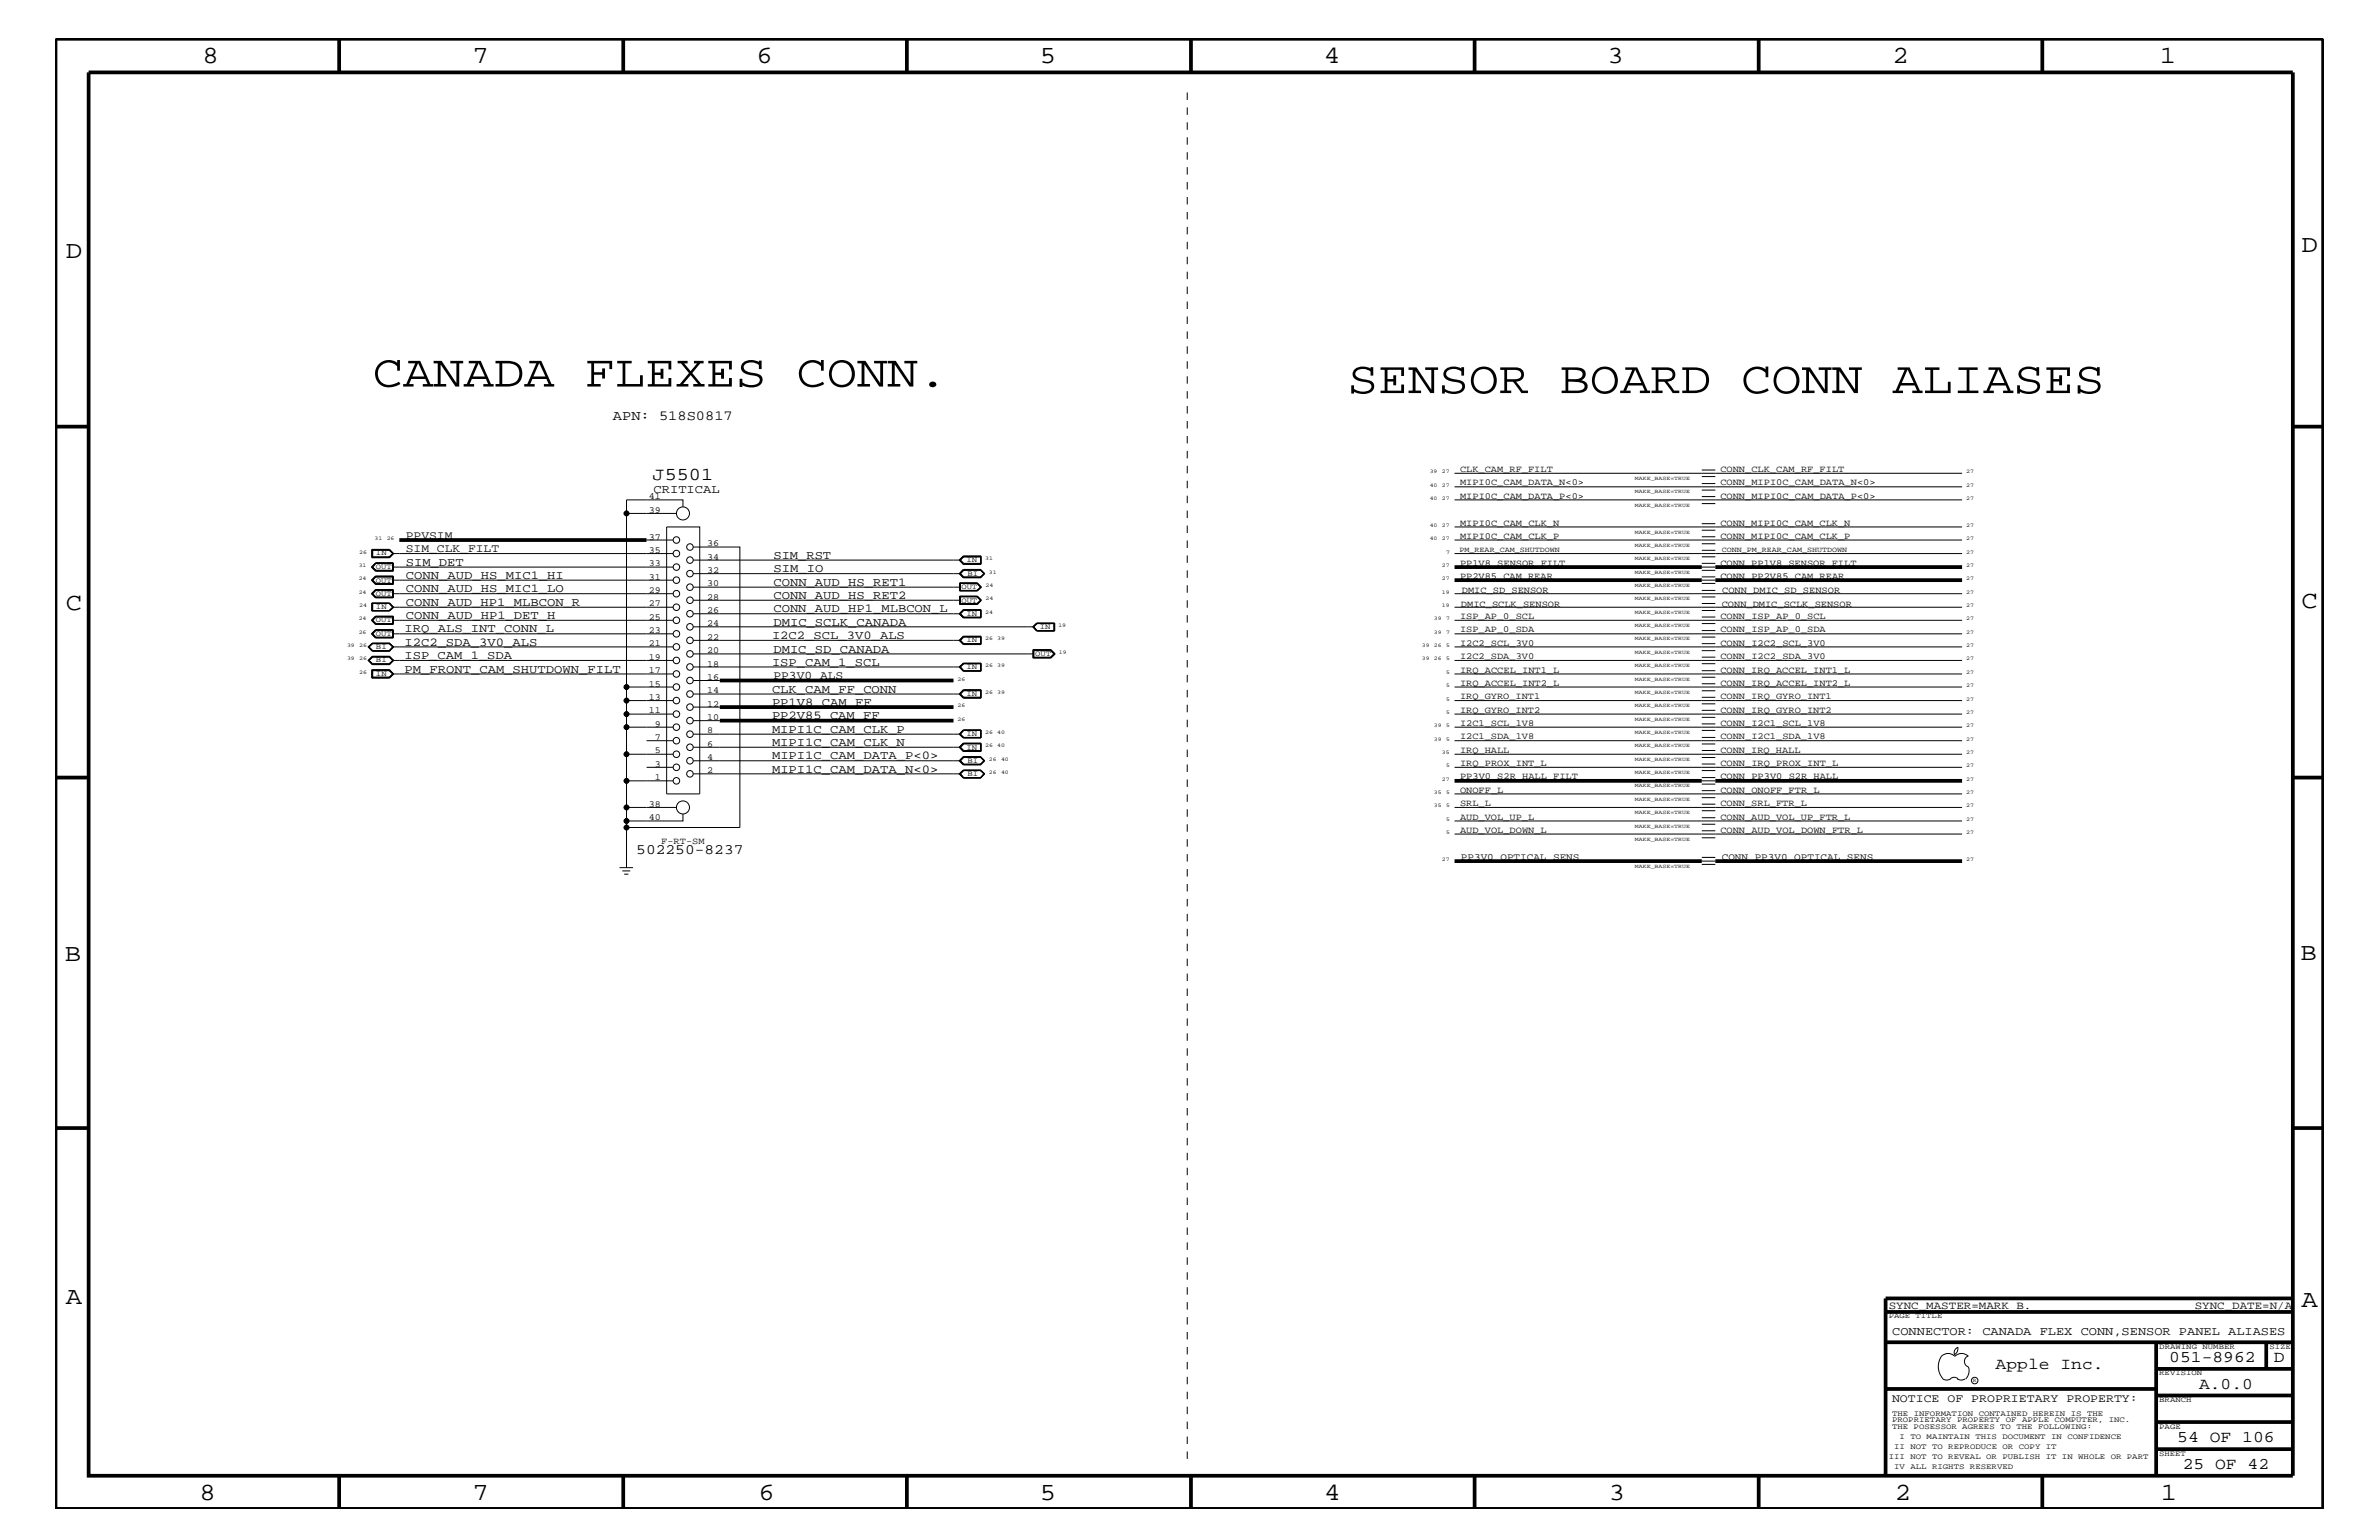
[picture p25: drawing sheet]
<svg xmlns="http://www.w3.org/2000/svg" width="432mm" height="279mm" viewBox="0 0 432 279" stroke-linecap="round" stroke-linejoin="round" font-family="sans-serif">
<defs><g id="words">
<g font-size="8.3">
<text x="67.6" y="70.1">CANADA FLEXES CONN.</text>
<text x="244.6" y="71.3">SENSOR BOARD CONN ALIASES</text>
</g>
<g font-size="4.5">
<text x="36.7" y="11.5">8</text>
<text x="85.8" y="11.5">7</text>
<text x="137.3" y="11.5">6</text>
<text x="188.7" y="11.5">5</text>
<text x="240.3" y="11.5">4</text>
<text x="291.8" y="11.5">3</text>
<text x="343.5" y="11.5">2</text>
<text x="392" y="11.5">1</text>
<text x="11.9" y="46.8">D</text>
<text x="417.8" y="45.7">D</text>
<text x="11.9" y="110.6">C</text>
<text x="417.7" y="110.3">C</text>
<text x="11.8" y="174.3">B</text>
<text x="417.6" y="174.2">B</text>
<text x="11.9" y="236.7">A</text>
<text x="417.7" y="237.1">A</text>
<text x="36.2" y="272.1">8</text>
<text x="85.8" y="272.1">7</text>
<text x="137.7" y="272.1">6</text>
<text x="188.7" y="272.1">5</text>
<text x="240.4" y="272.1">4</text>
<text x="292" y="272.1">3</text>
<text x="343.9" y="272.1">2</text>
<text x="392.2" y="272.1">1</text>
</g>
<text font-size="3.3" x="118.4" y="87.1">J5501</text>
<g font-size="3">
<text x="362.2" y="248.4">Apple Inc.</text>
<text x="393.7" y="247.1">051-8962</text>
<text x="399.2" y="252">A.0.0</text>
<text x="412.7" y="247.1">D</text>
<text x="395.2" y="261.6">54 OF 106</text>
<text x="396.2" y="266.6">25 OF 42</text>
</g>
<text font-size="2.6" x="115.5" y="155">502250-8237</text>
<text font-size="2.5" x="111.3" y="76.2">APN: 518S0817</text>
<g font-size="2.2">
<text x="118.6" y="89.5">CRITICAL</text>
<text x="140.4" y="101.4">SIM_RST</text>
<text x="73.7" y="105">CONN_AUD_HS_MIC1_HI</text>
<text x="73.7" y="107.5">CONN_AUD_HS_MIC1_LO</text>
<text x="73.7" y="102.6">SIM_DET</text>
<text x="140.4" y="106.3">CONN_AUD_HS_RET1</text>
<text x="140.4" y="103.8">SIM_IO</text>
<text x="73.7" y="112.3">CONN_AUD_HP1_DET_H</text>
<text x="73.7" y="109.9">CONN_AUD_HP1_MLBCON_R</text>
<text x="140.4" y="113.6">DMIC_SCLK_CANADA</text>
<text x="140.4" y="111.1">CONN_AUD_HP1_MLBCON_L</text>
<text x="140.4" y="108.7">CONN_AUD_HS_RET2</text>
<text x="73.4" y="114.8">IRQ_ALS_INT_CONN_L</text>
<text x="73.4" y="117.2">I2C2_SDA_3V0_ALS</text>
<text x="73.4" y="119.6">ISP_CAM_1_SDA</text>
<text x="140.1" y="115.9">I2C2_SCL_3V0_ALS</text>
<text x="140.4" y="118.4">DMIC_SD_CANADA</text>
<text x="73.4" y="122">PM_FRONT_CAM_SHUTDOWN_FILT</text>
<text x="140.1" y="120.8">ISP_CAM_1_SCL</text>
<text x="140.1" y="125.7">CLK_CAM_FF_CONN</text>
<text x="140.1" y="130.5">PP2V85_CAM_FF</text>
<text x="140.1" y="128">PP1V8_CAM_FF</text>
<text x="140.1" y="133">MIPI1C_CAM_CLK_P</text>
<text x="140.1" y="135.3">MIPI1C_CAM_CLK_N</text>
<text x="140.1" y="137.8">MIPI1C_CAM_DATA_P&lt;0&gt;</text>
<text x="140.1" y="140.2">MIPI1C_CAM_DATA_N&lt;0&gt;</text>
<text x="343.5" y="242.3">CONNECTOR: CANADA FLEX CONN,SENSOR PANEL ALIASES</text>
</g>
<g font-size="2.1">
<text x="73.7" y="100.2">SIM_CLK_FILT</text>
<text x="73.7" y="97.7">PPVSIM</text>
<text x="140.4" y="123.2">PP3V0_ALS</text>
<text x="343.4" y="254.4">NOTICE OF PROPRIETARY PROPERTY:</text>
</g>
<g font-size="2">
<text x="342.8" y="237.4">SYNC_MASTER=MARK B.</text>
<text x="398.4" y="237.4">SYNC_DATE=N/A</text>
</g>
<g font-size="1.8">
<text x="265.2" y="156">PP3V0_OPTICAL_SENS</text>
<text x="312.5" y="156">CONN_PP3V0_OPTICAL_SENS</text>
</g>
<g font-size="1.7">
<text x="265" y="88.1">MIPI0C_CAM_DATA_N&lt;0&gt;</text>
<text x="265" y="85.6">CLK_CAM_RF_FILT</text>
<text x="312.3" y="85.6">CONN_CLK_CAM_RF_FILT</text>
<text x="312.3" y="88.1">CONN_MIPI0C_CAM_DATA_N&lt;0&gt;</text>
<text x="117.8" y="93.1">39</text>
<text x="117.8" y="90.6">41</text>
<text x="265" y="95.4">MIPI0C_CAM_CLK_N</text>
<text x="265" y="90.5">MIPI0C_CAM_DATA_P&lt;0&gt;</text>
<text x="312.3" y="95.4">CONN_MIPI0C_CAM_CLK_N</text>
<text x="312.3" y="90.5">CONN_MIPI0C_CAM_DATA_P&lt;0&gt;</text>
<text x="117.8" y="100.4">35</text>
<text x="117.8" y="97.9">37</text>
<text x="128.4" y="101.5">34</text>
<text x="128.4" y="99.1">36</text>
<text x="265" y="97.7">MIPI0C_CAM_CLK_P</text>
<text x="312.3" y="97.7">CONN_MIPI0C_CAM_CLK_P</text>
<text x="117.8" y="105.2">31</text>
<text x="117.8" y="102.7">33</text>
<text x="117.8" y="107.6">29</text>
<text x="128.4" y="106.4">30</text>
<text x="128.4" y="104">32</text>
<text x="265" y="105">PP2V85_CAM_REAR</text>
<text x="265" y="102.6">PP1V8_SENSOR_FILT</text>
<text x="265.3" y="107.6">DMIC_SD_SENSOR</text>
<text x="312.3" y="105">CONN_PP2V85_CAM_REAR</text>
<text x="312.3" y="102.6">CONN_PP1V8_SENSOR_FILT</text>
<text x="312.6" y="107.6">CONN_DMIC_SD_SENSOR</text>
<text x="117.8" y="112.5">25</text>
<text x="117.8" y="110">27</text>
<text x="128.4" y="113.7">24</text>
<text x="128.4" y="111.2">26</text>
<text x="128.4" y="108.8">28</text>
<text x="265" y="112.3">ISP_AP_0_SCL</text>
<text x="265.2" y="110.2">DMIC_SCLK_SENSOR</text>
<text x="312.3" y="112.3">CONN_ISP_AP_0_SCL</text>
<text x="312.5" y="110.2">CONN_DMIC_SCLK_SENSOR</text>
<text x="117.8" y="119.7">19</text>
<text x="117.8" y="117.3">21</text>
<text x="117.8" y="114.8">23</text>
<text x="128.4" y="118.5">20</text>
<text x="128.4" y="116.1">22</text>
<text x="265" y="119.6">I2C2_SDA_3V0</text>
<text x="265" y="117.2">I2C2_SCL_3V0</text>
<text x="265" y="114.8">ISP_AP_0_SDA</text>
<text x="312.3" y="119.6">CONN_I2C2_SDA_3V0</text>
<text x="312.3" y="114.8">CONN_ISP_AP_0_SDA</text>
<text x="312.3" y="117.2">CONN_I2C2_SCL_3V0</text>
<text x="117.8" y="124.6">15</text>
<text x="117.8" y="122.1">17</text>
<text x="128.4" y="125.8">14</text>
<text x="128.4" y="123.4">16</text>
<text x="128.4" y="120.9">18</text>
<text x="265" y="122">IRQ_ACCEL_INT1_L</text>
<text x="265" y="124.4">IRQ_ACCEL_INT2_L</text>
<text x="312.3" y="124.4">CONN_IRQ_ACCEL_INT2_L</text>
<text x="312.3" y="122">CONN_IRQ_ACCEL_INT1_L</text>
<text x="117.8" y="129.4">11</text>
<text x="117.8" y="127">13</text>
<text x="118.9" y="131.9">9</text>
<text x="128.4" y="130.7">10</text>
<text x="128.4" y="128.2">12</text>
<text x="265" y="129.3">IRQ_GYRO_INT2</text>
<text x="265" y="126.9">IRQ_GYRO_INT1</text>
<text x="265" y="131.7">I2C1_SCL_1V8</text>
<text x="312.3" y="131.7">CONN_I2C1_SCL_1V8</text>
<text x="312.3" y="126.9">CONN_IRQ_GYRO_INT1</text>
<text x="312.3" y="129.3">CONN_IRQ_GYRO_INT2</text>
<text x="118.9" y="136.7">5</text>
<text x="118.9" y="134.2">7</text>
<text x="128.4" y="135.5">6</text>
<text x="128.4" y="133">8</text>
<text x="128.4" y="137.9">4</text>
<text x="265" y="136.6">IRQ_HALL</text>
<text x="265" y="134.1">I2C1_SDA_1V8</text>
<text x="312.3" y="136.6">CONN_IRQ_HALL</text>
<text x="312.3" y="134.1">CONN_I2C1_SDA_1V8</text>
<text x="118.9" y="139.1">3</text>
<text x="118.9" y="141.5">1</text>
<text x="128.4" y="140.3">2</text>
<text x="265" y="143.9">ONOFF_L</text>
<text x="265" y="139">IRQ_PROX_INT_L</text>
<text x="265" y="141.4">PP3V0_S2R_HALL_FILT</text>
<text x="312.3" y="139">CONN_IRQ_PROX_INT_L</text>
<text x="312.3" y="141.4">CONN_PP3V0_S2R_HALL</text>
<text x="312.3" y="143.9">CONN_ONOFF_FTR_L</text>
<text x="117.8" y="146.4">38</text>
<text x="117.8" y="148.8">40</text>
<text x="265" y="146.2">SRL_L</text>
<text x="265" y="148.7">AUD_VOL_UP_L</text>
<text x="312.3" y="146.2">CONN_SRL_FTR_L</text>
<text x="312.3" y="148.7">CONN_AUD_VOL_UP_FTR_L</text>
<text x="120" y="153.2">F-RT-SM</text>
<text x="265" y="151.1">AUD_VOL_DOWN_L</text>
<text x="312.3" y="151.1">CONN_AUD_VOL_DOWN_FTR_L</text>
</g>
<g font-size="1.4">
<text x="68.2" y="100.8">IN</text>
<text x="264.9" y="100.2">PM_REAR_CAM_SHUTDOWN</text>
<text x="312.5" y="100.2">CONN_PM_REAR_CAM_SHUTDOWN</text>
<text x="68.2" y="103.2">OUT</text>
<text x="68.2" y="105.7">OUT</text>
<text x="174.5" y="106.9">OUT</text>
<text x="175.4" y="102.1">IN</text>
<text x="175.6" y="104.4">BI</text>
<text x="68.2" y="110.5">IN</text>
<text x="68.2" y="108.1">OUT</text>
<text x="68.2" y="112.9">OUT</text>
<text x="174.5" y="109.3">OUT</text>
<text x="175.4" y="111.7">IN</text>
<text x="68.2" y="117.8">BI</text>
<text x="68.2" y="115.3">OUT</text>
<text x="175.4" y="116.5">IN</text>
<text x="187.9" y="119">OUT</text>
<text x="188.7" y="114.2">IN</text>
<text x="68.2" y="120.2">BI</text>
<text x="68.2" y="122.6">IN</text>
<text x="175.4" y="121.4">IN</text>
<text x="175.4" y="126.3">IN</text>
<text x="175.4" y="133.5">IN</text>
<text x="175.4" y="136">IN</text>
<text x="175.6" y="138.4">BI</text>
<text x="175.6" y="140.8">BI</text>
<text x="342.8" y="239.2">PAGE TITLE</text>
<text x="391.9" y="244.7">DRAWING NUMBER</text>
<text x="411.9" y="244.7">SIZE</text>
<text x="391.9" y="249.5">REVISION</text>
<text x="343.4" y="256.8">THE INFORMATION CONTAINED HEREIN IS THE</text>
<text x="391.9" y="254.4">BRANCH</text>
<text x="343.4" y="259.3">THE POSESSOR AGREES TO THE FOLLOWING:</text>
<text x="343.4" y="258">PROPRIETARY PROPERTY OF APPLE COMPUTER, INC.</text>
<text x="343.8" y="262.9">II NOT TO REPRODUCE OR COPY IT</text>
<text x="344.8" y="261.1">I TO MAINTAIN THIS DOCUMENT IN CONFIDENCE</text>
<text x="391.9" y="259.3">PAGE</text>
<text x="342.8" y="264.7">III NOT TO REVEAL OR PUBLISH IT IN WHOLE OR PART</text>
<text x="343.8" y="266.6">IV ALL RIGHTS RESERVED</text>
<text x="391.9" y="264.1">SHEET</text>
</g>
<g font-size="1">
<text x="259.5" y="85.9">39</text>
<text x="259.5" y="88.3">40</text>
<text x="261.7" y="85.9">27</text>
<text x="261.7" y="88.3">27</text>
<text x="296.8" y="87.1">MAKE_BASE=TRUE</text>
<text x="296.8" y="89.5">MAKE_BASE=TRUE</text>
<text x="356.9" y="85.9">27</text>
<text x="356.9" y="88.3">27</text>
<text x="259.5" y="95.6">40</text>
<text x="259.5" y="90.7">40</text>
<text x="261.7" y="95.6">27</text>
<text x="261.7" y="90.7">27</text>
<text x="296.8" y="92">MAKE_BASE=TRUE</text>
<text x="356.9" y="95.6">27</text>
<text x="356.9" y="90.7">27</text>
<text x="65.2" y="100.4">26</text>
<text x="68" y="98">31</text>
<text x="70.2" y="98">26</text>
<text x="178.8" y="101.6">31</text>
<text x="259.5" y="98">40</text>
<text x="261.7" y="98">27</text>
<text x="262.5" y="100.4">7</text>
<text x="296.8" y="99.3">MAKE_BASE=TRUE</text>
<text x="296.8" y="101.6">MAKE_BASE=TRUE</text>
<text x="296.8" y="96.8">MAKE_BASE=TRUE</text>
<text x="356.9" y="100.4">27</text>
<text x="356.9" y="98">27</text>
<text x="65.1" y="105.3">24</text>
<text x="65.1" y="102.9">31</text>
<text x="65.1" y="107.7">24</text>
<text x="178.9" y="106.5">24</text>
<text x="179.5" y="104.1">31</text>
<text x="261.7" y="102.9">27</text>
<text x="261.7" y="107.7">19</text>
<text x="261.7" y="105.3">27</text>
<text x="296.8" y="106.5">MAKE_BASE=TRUE</text>
<text x="296.8" y="104.1">MAKE_BASE=TRUE</text>
<text x="356.9" y="102.9">27</text>
<text x="356.9" y="105.3">27</text>
<text x="356.9" y="107.7">27</text>
<text x="65.1" y="112.6">24</text>
<text x="65.2" y="110.2">24</text>
<text x="178.8" y="111.4">24</text>
<text x="178.9" y="108.9">24</text>
<text x="192.1" y="113.7">19</text>
<text x="260.3" y="112.6">39</text>
<text x="261.7" y="110.2">19</text>
<text x="262.5" y="112.6">7</text>
<text x="296.8" y="113.7">MAKE_BASE=TRUE</text>
<text x="296.8" y="111.4">MAKE_BASE=TRUE</text>
<text x="296.8" y="108.9">MAKE_BASE=TRUE</text>
<text x="356.9" y="110.2">27</text>
<text x="356.9" y="112.6">27</text>
<text x="63" y="117.4">39</text>
<text x="63" y="119.8">39</text>
<text x="65.1" y="115">26</text>
<text x="65.2" y="117.4">26</text>
<text x="65.2" y="119.8">26</text>
<text x="178.8" y="116.2">26</text>
<text x="181" y="116.2">39</text>
<text x="192.2" y="118.6">19</text>
<text x="258.1" y="119.8">39</text>
<text x="258.1" y="117.4">39</text>
<text x="260.3" y="119.8">26</text>
<text x="260.3" y="117.4">26</text>
<text x="260.3" y="115">39</text>
<text x="262.5" y="119.8">5</text>
<text x="262.5" y="117.4">5</text>
<text x="262.5" y="115">7</text>
<text x="296.8" y="118.6">MAKE_BASE=TRUE</text>
<text x="296.8" y="116.2">MAKE_BASE=TRUE</text>
<text x="356.9" y="119.8">27</text>
<text x="356.9" y="115">27</text>
<text x="356.9" y="117.4">27</text>
<text x="65.2" y="122.3">26</text>
<text x="173.8" y="123.5">26</text>
<text x="178.8" y="121">26</text>
<text x="178.8" y="125.9">26</text>
<text x="181" y="121">39</text>
<text x="181" y="125.9">39</text>
<text x="262.5" y="122.3">5</text>
<text x="262.5" y="124.7">5</text>
<text x="296.8" y="123.5">MAKE_BASE=TRUE</text>
<text x="296.8" y="121">MAKE_BASE=TRUE</text>
<text x="296.8" y="125.9">MAKE_BASE=TRUE</text>
<text x="356.9" y="124.7">27</text>
<text x="356.9" y="122.3">27</text>
<text x="173.8" y="128.3">26</text>
<text x="173.8" y="130.8">26</text>
<text x="260.3" y="131.9">39</text>
<text x="262.5" y="131.9">5</text>
<text x="262.5" y="129.6">5</text>
<text x="262.5" y="127.1">5</text>
<text x="296.8" y="130.8">MAKE_BASE=TRUE</text>
<text x="296.8" y="128.3">MAKE_BASE=TRUE</text>
<text x="356.9" y="131.9">27</text>
<text x="356.9" y="129.6">27</text>
<text x="356.9" y="127.1">27</text>
<text x="178.8" y="133.2">26</text>
<text x="178.8" y="135.6">26</text>
<text x="181" y="133.2">40</text>
<text x="181" y="135.6">40</text>
<text x="260.3" y="134.4">39</text>
<text x="261.7" y="136.8">35</text>
<text x="262.5" y="134.4">5</text>
<text x="296.8" y="135.6">MAKE_BASE=TRUE</text>
<text x="296.8" y="133.2">MAKE_BASE=TRUE</text>
<text x="356.9" y="134.4">27</text>
<text x="356.9" y="136.8">27</text>
<text x="179.5" y="138">26</text>
<text x="179.5" y="140.4">26</text>
<text x="181.7" y="138">40</text>
<text x="181.7" y="140.4">40</text>
<text x="261.7" y="141.7">27</text>
<text x="262.5" y="139.2">5</text>
<text x="296.8" y="142.9">MAKE_BASE=TRUE</text>
<text x="296.8" y="140.4">MAKE_BASE=TRUE</text>
<text x="296.8" y="138">MAKE_BASE=TRUE</text>
<text x="356.9" y="139.2">27</text>
<text x="356.9" y="141.7">27</text>
<text x="260.3" y="144">35</text>
<text x="260.3" y="146.5">35</text>
<text x="262.5" y="149">5</text>
<text x="262.5" y="144">5</text>
<text x="262.5" y="146.5">5</text>
<text x="296.8" y="145.3">MAKE_BASE=TRUE</text>
<text x="296.8" y="147.7">MAKE_BASE=TRUE</text>
<text x="356.9" y="146.5">27</text>
<text x="356.9" y="144">27</text>
<text x="356.9" y="149">27</text>
<text x="262.5" y="151.3">5</text>
<text x="296.8" y="150.1">MAKE_BASE=TRUE</text>
<text x="296.8" y="152.6">MAKE_BASE=TRUE</text>
<text x="356.9" y="151.3">27</text>
<text x="261.7" y="156.2">27</text>
<text x="296.8" y="157.4">MAKE_BASE=TRUE</text>
<text x="356.9" y="156.2">27</text>
<text x="358.1" y="250.7">R</text>
</g>
</g></defs>
<g fill="none" stroke="#000" stroke-width=".18">
<path d="M67.5 99.8h3.2M67.5 99.7h3.2l.8 .7-.8 .8h-3.2zM67.6 99.8v1.3M67.7 99.8h2.9l.7 .6-.7 .6h-2.9zM70.7 99.8l.7 .6-.7 .7M70.7 99.8l.6 .6M113.7 93.2v31.4h8.5M113.7 93.2h9.1M117.4 98h4.8M121 95.6h6v48.4h-6zM124 92v-1.3h-10.3v2.5M125.8 99.2h8.5v50.9h-20.6v-1.2"/>
<path d="M264 85.9h92.1M264 88.3h92.1M264 90.7h92.1M264 95.6h92.1M264 98h92.1M308.9 86.5h2.4M308.9 85.3h2.4M308.9 88.9h2.4M308.9 87.7h2.4M308.9 91.4h2.4M308.9 90.1h2.4M308.9 99.8h2.4"/>
<path d="M308.9 96.2h2.4M308.9 95h2.4M308.9 98.7h2.4M308.9 97.4h2.4M67.4 107.7l.8-.7h3.2v1.5h-3.2zM67.4 112.5l.8-.7h3.2v1.5h-3.2zM67.4 115l.8-.8h3.2v1.6h-3.2zM67.4 105.3l.8-.8h3.2v1.5h-3.2zM67.5 101.1h3.2M67.6 116.7h3.1l.8 .7-.8 .7h-3.1M67.6 119.1h3.1l.8 .7-.8 .8h-3.1l-.8-.8zM67.6 116.7h3.1l.7 .7-.7 .7h-3.1"/>
<path d="M67.6 119.1h3.1l.7 .7-.7 .7h-3.1M67.6 105.3l.6-.6h3.1v1.2h-3.1zM67.6 119.1h3.1l.6 .7-.7 .6h-2.9l-.7-.6 .7-.6h2.9l.7 .6h50.9M67.6 116.7l-.8 .7 .8 .7M67.6 116.7l-.7 .7 .7 .7M67.6 119.1l-.7 .7 .7 .7M67.6 119.1l-.6 .7 .6 .7M67.6 109.5h3.1l.6 .7-.6 .6h-3.1zM67.7 109.5v1.3M68.2 108.4h3.2M68.2 113.2h3.2M68.2 115.7h3.2"/>
<path d="M68.2 107h3.2M68.2 111.9h3.2M68.2 114.3h3.2M68.2 102.2l-.6 .7 .6 .6h3.1v-1.3h-3.1M68.2 107l-.6 .7 .6 .7M68.2 111.9l-.6 .6 .6 .7M68.2 114.3l-.6 .7 .6 .7M68.2 102.1l-.7 .8 .7 .7h3.2M68.2 107l-.7 .7 .7 .7M68.2 111.9l-.7 .6 .7 .7M68.2 114.3l-.7 .7 .7 .7M68.2 102.1h3.2v1.5h-3.2l-.8-.7z"/>
<path d="M68.2 102.2l-.5 .7 .5 .6M68.2 104.7l-.5 .6 .5 .6h3.1M70.6 109.5l.7 .7-.7 .6M70.7 109.4l.8 .8-.8 .6M70.7 109.4l.7 .8-.7 .6M70.7 109.4h-3.2v1.4h3.2M71.3 107v1.4M71.3 111.9v1.3M71.3 114.3v1.4M71.3 100.4l-.6 .7M71.3 107.1h-3.1l-.5 .6 .5 .6h3.1M71.3 111.9h-3.1l-.5 .6 .5 .6h3.1"/>
<path d="M71.3 114.4h-3.1l-.5 .6 .5 .6h3.1M71.3 117.4l-.6 .6h-3.1l-.6-.6 .6-.6h3.1l.6 .6-.7 .6h-2.9l-.7-.6 .7-.6h2.9l.7 .6h50.9M71.3 119.8l-.6 .7h-3.1M71.3 107.7h50.9M71.3 110.2h50.9M71.3 112.5h50.9M71.3 115h50.9M71.3 102.9h50.9M71.3 100.4h50.9M71.3 105.3h50.9M71.4 104.6h-3.2l-.7 .7 .7 .7M125.8 101.6h48.5"/>
<path d="M125.8 104.1h48.5M125.8 106.5h48.5M125.8 111.4h48.5M125.8 116.2h48.5M125.8 118.6h61.8M125.8 113.7h61.8M125.8 108.9h48.5M174.1 104.1l.7-.8h3.2l.7 .8-.7 .7h-3.2zM174.1 101.6l.7-.7h3.3v1.5h-3.3zM174.1 111.4l.7-.8h3.3v1.5h-3.3zM174.1 116.2l.7-.8h3.3v1.5h-3.3zM174.2 108.1h3.2l.7 .8-.7 .8h-3.2z"/>
<path d="M174.2 108.2h3.2M174.3 101.6l.5-.6h3.2v1.3h-3.2zM174.3 105.9h3.1l.6 .6-.6 .6h-3.1zM174.3 108.2v1.4h3.1l.6-.7M174.3 104.1l.6-.6h3.1l.6 .6-.6 .6h-3.1zM174.3 105.9v1.2M174.3 108.3h3l.7 .6-.7 .6h-3zM174.8 103.4h3.2l.7 .7-.7 .7h-3.2M174.8 103.4l-.6 .7 .6 .7M174.8 103.4l-.5 .7 .5 .7M174.8 110.7h3.3M174.8 115.5h3.3"/>
<path d="M174.8 110.7l-.6 .7 .6 .6M174.8 115.5l-.6 .7 .6 .7M174.8 110.7l-.5 .7 .5 .6M174.8 115.5l-.5 .7 .5 .7M174.8 112h3.3M174.8 116.9h3.3M174.9 101l-.6 .6 .6 .6h3.1M177.3 105.9l.7 .6M177.4 105.8l.7 .7-.7 .7M177.4 108.2l.6 .7M177.4 108.2l.7 .7-.7 .8M177.4 105.8h-3.2v1.4h3.2"/>
<path d="M178 110.8h-3.1l-.6 .6 .6 .5h3.1M178 115.6h-3.1l-.6 .6 .6 .6h3.1M178 110.7v1.3M178 115.5v1.4M178 106.5l-.7 .6M178.1 100.9h-3.3l-.6 .7 .6 .8M187.5 117.9h3.3l.7 .7-.7 .8h-3.3zM187.5 113.7l.7 .8M187.5 113.7l.6-.7h3.3v1.5h-3.3zM187.5 117.9v1.4h3.2M187.6 118h3.1l.6 .6-.6 .6h-3.1M188.2 113.1l-.7 .6 .7 .7"/>
<path d="M188.2 113l-.7 .7M188.2 114.4h3.2M188.2 113.1l-.6 .6 .6 .7M188.2 113.1h3.2M190.7 117.9l.7 .7-.7 .7M190.7 119.3l.7-.7-.7-.6h-3.1v1.3M191.3 113.1v1.3M191.4 113v1.5M264 107.7h92.1M264 110.2h92.1M264 112.5h92.1M264 115h92.1"/>
<path d="M264 117.4h92.1M264 119.8h92.1M264 100.4h92.1M308.9 108.3h2.4M308.9 107.1h2.4M308.9 110.8h2.4M308.9 109.5h2.4M308.9 113.1h2.4M308.9 111.9h2.4M308.9 115.6h2.4M308.9 114.4h2.4M308.9 118h2.4"/>
<path d="M308.9 116.8h2.4M308.9 119.2h2.4M308.9 102.2h2.4M308.9 101h2.4M308.9 105.9h2.4M308.9 103.5h2.4M308.9 102.9h2.4M308.9 105.3h2.4M308.9 104.7h2.4M67.5 121.5h3.2l.8 .8-.8 .7h-3.2zM67.6 121.6h3.1l.6 .7-.6 .6h-3.1zM70.6 122.9l.7-.6-.7-.6h-2.9v1.2"/>
<path d="M70.7 121.5l.7 .8-.7 .7h-3.2M71.3 122.3h50.9M113.7 131.9v4.9h8.5M113.7 131.9h8.5M113.7 124.6v2.5M113.7 129.6v2.3M113.7 136.8v4.9M117.4 134.4h4.8M117.4 139.2h4.8M122.2 127.1h-8.5v2.5h8.5M125.8 121h48.5M125.8 125.9h48.5"/>
<path d="M125.8 133.2h48.5M125.8 135.6h48.5M125.8 138h48.5M125.8 128.3h4.8M125.8 130.7h4.8M125.8 123.5h4.8M174.1 138l.7-.7h3.2l.7 .7-.7 .8h-3.2zM174.3 121l.5-.6h3.2v1.3h-3.2zM174.3 138l.6-.6h3.1l.6 .6-.6 .6h-3.1zM174.8 137.3h3.2l.7 .7-.7 .7h-3.2M174.8 137.3l-.6 .7 .6 .7M174.8 137.3l-.5 .7 .5 .7"/>
<path d="M174.8 139.7h3.2l.7 .7-.7 .7h-3.2l-.5-.7 .5-.6h3.2l.7 .6-.7 .8h-3.2M174.8 139.7l-.7 .7 .7 .8M174.8 139.7l-.6 .7 .6 .8M174.8 125.2h3.2v1.3h-3.2l-.5-.6zM174.8 132.5h3.2v1.3h-3.2l-.5-.6zM174.8 120.3h3.3v1.5h-3.3M174.8 125.2h3.3v1.5h-3.3l-.7-.8zM174.8 132.4h3.3v1.5h-3.3M174.8 136.3l-.7-.7 .7-.8h3.3v1.5M174.8 134.9h3.3M174.8 120.3l-.6 .7 .6 .8M174.8 125.2l-.6 .7 .6 .7h3.3"/>
<path d="M174.8 132.4l-.6 .8 .6 .7M174.8 134.9l-.6 .7 .6 .7M174.8 134.9l-.5 .7 .5 .6h3.2v-1.3M174.8 120.3l-.7 .7 .7 .8M174.8 132.4l-.7 .8 .7 .7M174.8 139.7h3.2l.7 .7-.7 .8h-3.2M174.8 136.3h3.3M174.9 120.4l-.6 .6 .6 .7M174.9 132.5l-.6 .7 .6 .6M178 125.3h-3.1l-.6 .6 .6 .6M178 135h-3.1l-.6 .6 .6 .6h3.1M264 122.3h92.1"/>
<path d="M264 124.6h92.1M264 127.1h92.1M264 129.6h92.1M264 131.9h92.1M264 134.4h92.1M264 139.2h92.1M264 136.8h92.1M308.9 120.4h2.4M308.9 122.9h2.4M308.9 121.7h2.4M308.9 125.3h2.4M308.9 124.1h2.4"/>
<path d="M308.9 127.7h2.4M308.9 126.5h2.4M308.9 130.2h2.4M308.9 128.9h2.4M308.9 132.5h2.4M308.9 131.3h2.4M308.9 135h2.4M308.9 133.8h2.4M308.9 139.8h2.4M308.9 138.6h2.4M308.9 137.4h2.4M308.9 136.2h2.4"/>
<path d="M112.4 157.4h2.5M113 158h1.4M113.3 158.6h.8M113.7 146.5v2.4h10.3v-1.2M113.7 150.1v7.3M122.2 141.7h-8.5v4.8h9.1M125.8 140.4h48.5M174.3 140.4l.6-.6h3.1l.6 .6-.6 .7h-3.1zM264 144h92.1M264 146.5h92.1M264 148.9h92.1M264 151.3h92.1"/>
<path d="M308.9 142.3h2.4M308.9 141.1h2.4M308.9 141.7h2.4M308.9 144.7h2.4M308.9 143.4h2.4M308.9 147.1h2.4M308.9 145.9h2.4M308.9 149.5h2.4M308.9 148.4h2.4M308.9 152h2.4M308.9 150.7h2.4M308.9 156.8h2.4"/>
<path d="M308.9 155.6h2.4M308.9 156.2h2.4M352.4 246.1a1.69 1.69 0 0 1 2.4 0M352.4 246a3.3 3.3 0 0 0 .3 4.1M352.6 250.2l.7 .2 .7-.2M354 250.2l.7-.3 .7 .3M354.8 246.1a1.69 1.69 0 0 1 2.5 0M355.3 250.2l.7 .2 .7-.2M355.3 244.4l.1 .3a1.18 1.18 0 0 1-.6 1M355.4 244.4a.99 .99 0 0 0-.6 1.4M357.2 246a1.04 1.04 0 0 0-.6 1 1.04 1.04 0 0 0 .6 1M357.3 248l.1 .7a2.11 2.11 0 0 1-.6 1.5"/>
<circle cx="113.7" cy="93.2" r=".42"/>
<circle cx="122.8" cy="98" r=".59"/>
<circle cx="124" cy="93.2" r="1.19"/>
<circle cx="125.2" cy="99.2" r=".59"/>
<circle cx="122.8" cy="102.9" r=".59"/>
<circle cx="122.8" cy="117.4" r=".59"/>
<circle cx="122.8" cy="112.5" r=".59"/>
<circle cx="122.8" cy="110.2" r=".59"/>
<circle cx="122.8" cy="107.7" r=".59"/>
<circle cx="122.8" cy="105.3" r=".59"/>
<circle cx="122.8" cy="100.4" r=".59"/>
<circle cx="122.8" cy="119.8" r=".59"/>
<circle cx="122.8" cy="115" r=".59"/>
<circle cx="125.2" cy="118.6" r=".59"/>
<circle cx="125.2" cy="104.1" r=".59"/>
<circle cx="125.2" cy="113.7" r=".59"/>
<circle cx="125.2" cy="106.5" r=".59"/>
<circle cx="125.2" cy="116.2" r=".59"/>
<circle cx="125.2" cy="101.6" r=".59"/>
<circle cx="125.2" cy="111.4" r=".59"/>
<circle cx="125.2" cy="108.9" r=".59"/>
<circle cx="113.7" cy="127.1" r=".42"/>
<circle cx="113.7" cy="136.8" r=".42"/>
<circle cx="113.7" cy="131.9" r=".42"/>
<circle cx="113.7" cy="129.6" r=".42"/>
<circle cx="113.7" cy="124.6" r=".42"/>
<circle cx="122.8" cy="131.9" r=".59"/>
<circle cx="122.8" cy="134.4" r=".59"/>
<circle cx="122.8" cy="136.8" r=".59"/>
<circle cx="122.8" cy="127.1" r=".59"/>
<circle cx="122.8" cy="124.6" r=".59"/>
<circle cx="122.8" cy="122.3" r=".59"/>
<circle cx="122.8" cy="139.2" r=".59"/>
<circle cx="122.8" cy="129.6" r=".59"/>
<circle cx="125.2" cy="130.7" r=".59"/>
<circle cx="125.2" cy="138" r=".59"/>
<circle cx="125.2" cy="128.3" r=".59"/>
<circle cx="125.2" cy="125.9" r=".59"/>
<circle cx="125.2" cy="135.6" r=".59"/>
<circle cx="125.2" cy="123.5" r=".59"/>
<circle cx="125.2" cy="121" r=".59"/>
<circle cx="125.2" cy="133.2" r=".59"/>
<circle cx="113.7" cy="141.7" r=".42"/>
<circle cx="113.7" cy="150.1" r=".42"/>
<circle cx="113.7" cy="146.5" r=".42"/>
<circle cx="113.7" cy="148.9" r=".42"/>
<circle cx="122.8" cy="141.7" r=".59"/>
<circle cx="124" cy="146.5" r="1.19"/>
<circle cx="125.2" cy="140.4" r=".59"/>
<circle cx="358.4" cy="250.5" r=".59"/>
</g>
<g fill="none" stroke="#000" stroke-width=".68" stroke-linecap="butt">
<path d="M10.1 7h411.6v266.8h-411.6zM16.1 13.1h400.1v254.6h-400.1zM61.6 7v6.1M113.1 7v6.1M164.6 7v6.1M216.2 7v6.1M267.6 7v6.1M319.2 7v6.1M370.7 7v6.1M10.1 77.4h6M416.2 77.4h5.5M72.5 98h44.9"/>
<path d="M264 105.3h44.9M264 102.9h44.9M311.3 105.3h44.8M311.3 102.9h44.8M130.6 123.5h42.5M130.6 130.7h42.5M130.6 128.3h42.5M10.1 141.1h6M264 156.2h44.9M264 141.7h44.9M311.3 156.2h44.8M311.3 141.7h44.8"/>
<path d="M416.2 141.1h5.5M10.1 204.7h6M416.2 204.7h5.5M342.2 238h74M416.2 235.6h-74v32.1M342.2 243.5h74M342.2 252h49.2M391.4 258h24.8M391.4 253.2h24.8M391.4 248.4h24.8M391.4 243.5v24.2M411.3 243.5v4.9"/>
<path d="M61.6 267.7v6.1M113.1 267.7v6.1M164.6 267.7v6.1M216.2 268v5.8M267.6 267.7v6.1M319.2 267.7v6.1M370.7 267.7v6.1M391.4 262.9h24.8"/>
</g>
<path d="M215.5 16.8v248.5" fill="none" stroke="#000" stroke-width=".18" stroke-dasharray="1.4 1.4" stroke-linecap="butt"/>
<g fill="#000">
<circle cx="113.7" cy="93.2" r=".42"/>
<circle cx="113.7" cy="127.1" r=".42"/>
<circle cx="113.7" cy="136.8" r=".42"/>
<circle cx="113.7" cy="131.9" r=".42"/>
<circle cx="113.7" cy="129.6" r=".42"/>
<circle cx="113.7" cy="124.6" r=".42"/>
<circle cx="113.7" cy="141.7" r=".42"/>
<circle cx="113.7" cy="150.1" r=".42"/>
<circle cx="113.7" cy="146.5" r=".42"/>
<circle cx="113.7" cy="148.9" r=".42"/>
</g>
<use href="#words"/>
</svg>
